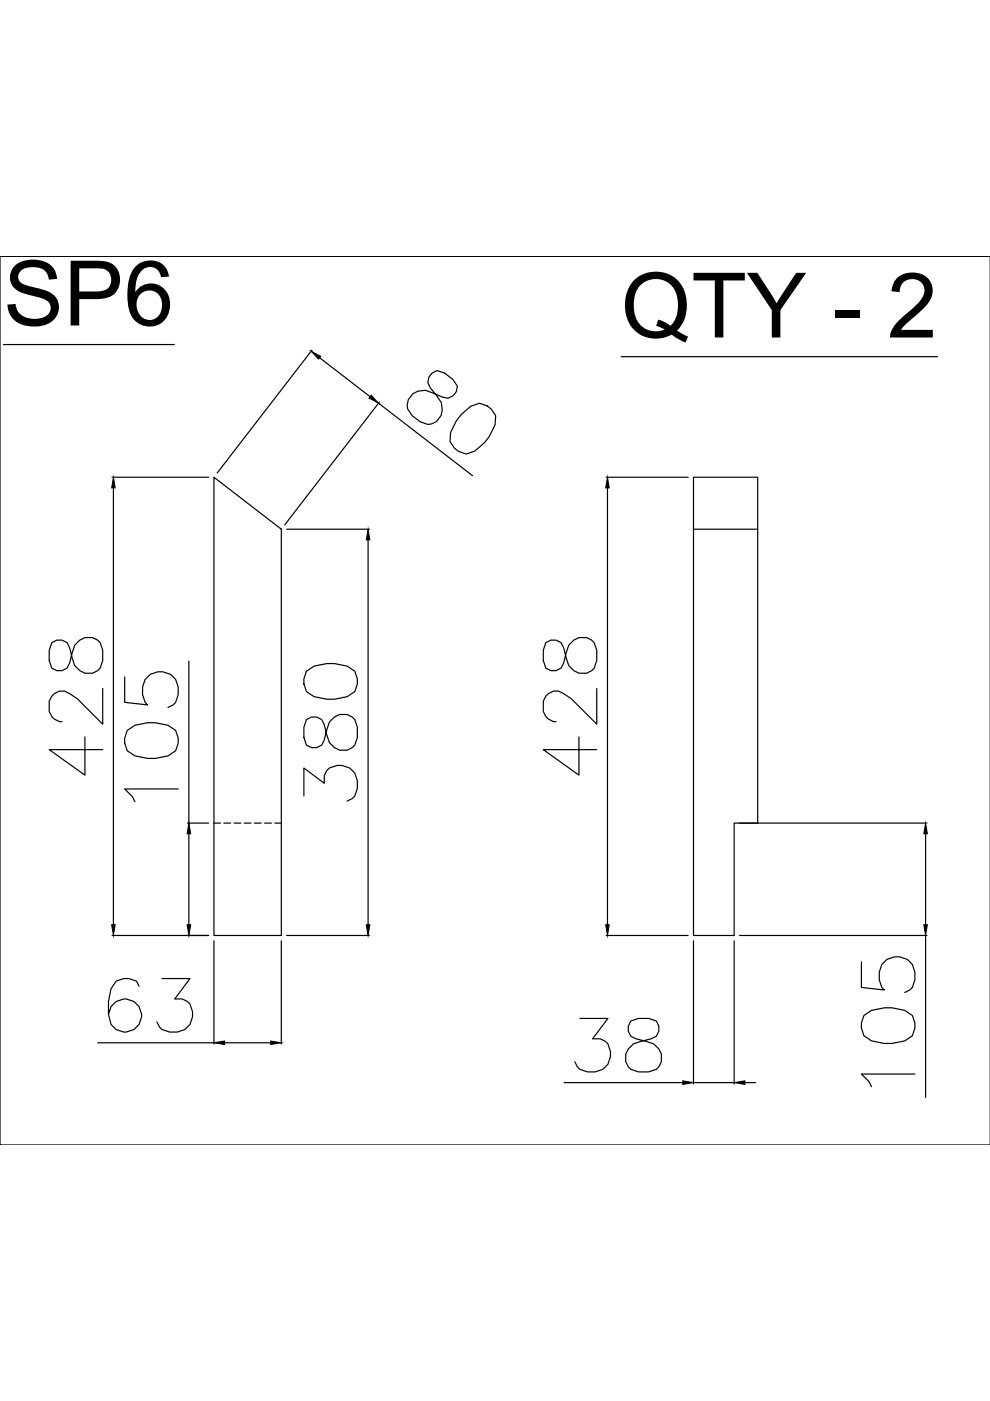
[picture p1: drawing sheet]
<svg xmlns="http://www.w3.org/2000/svg" width="210mm" height="297mm" viewBox="0 0 210 297" stroke-linecap="round" stroke-linejoin="round" font-family="sans-serif">
<defs><g id="words">
<g font-size="19.2">
<text x=".7" y="69">SP6</text>
<text x="131.7" y="71.6">QTY - 2 S</text>
</g>
</g></defs>
<!-- layer: 0 -->
<g fill="none" stroke="#000" stroke-width=".25">
<path d="M0 54.3h.1M0 54.3v188.5h210M0 54.3h210M.7 73.1h36.2M66.1 74.2l-20.1 26.1M67.8 75.8l10.7 8.3M91.6 79.1l-.7 .8-.2 1.2 .5 1.1 1.4 1.8a3.4 3.4 0 0 1 1.1 3.6 3.4 3.4 0 0 1-3 2.4l-1.6-.6-1.7-1.3a2.98 2.98 0 0 1-1-3 2.98 2.98 0 0 1 2.2-2.2l1.5-.2 3.7 1.5a2.3 2.3 0 0 0 3.2-2.3l-1-1.4-1.7-1.4-1.6-.5zM131.7 75.6h67.1M80.3 85.5l19.9 15.4M80.4 85.3l-20.1 26M97.7 87.9l2.1-1.8 1.9-.6 1.6 .6 .8 .6 1 1.4-.1 2-1.3 2.4-.9 1.3-2.1 1.8-1.9 .7-1.6-.6-.8-.7-1-1.4 .1-1.9 1.3-2.5zM23.8 101.2h20.4"/>
<path d="M24 103.4v92.7M45.4 101.2l14.2 11v86.1h-14.2zM60.8 112.2h17.5M78 114.5v81.6M128.5 101.2h17.4M128.8 103.4v92.7M147 101.2h13.6v73.3h-4.9v23.8h-8.7zM147 112.2h13.6M11 136.3l-.6 1.6v2.1l.6 1.7a2.3 2.3 0 0 0 3.8-1.1l.5-2.2a3.4 3.4 0 0 1 2.2-3.1 3.4 3.4 0 0 1 3.7 1l.6 1.6v2.1a2.97 2.97 0 0 1-1.8 2.6 2.97 2.97 0 0 1-3.1-.4l-1.1-1.1-1-3.8a2.3 2.3 0 0 0-3.8-1zM115.7 136.3l-.5 1.6v2.1l.5 1.7a2.29 2.29 0 0 0 3.8-1.1l.5-2.2a3.4 3.4 0 0 1 2.3-3.1 3.4 3.4 0 0 1 3.7 1l.5 1.6v2.1a2.97 2.97 0 0 1-1.7 2.6 2.97 2.97 0 0 1-3.1-.4l-1.1-1.1-1.1-3.8a2.29 2.29 0 0 0-3.8-1zM18 156.2v8.1l-7.6-5.4h11.4M21.8 146v7.5l-5.4-5.4-1.6-1a2.7 2.7 0 0 0-4.4 1.6v2.1a2.81 2.81 0 0 0 2.7 2.2"/>
<path d="M26.4 143.5v5.4l4.9 .6a4.4 4.4 0 0 1 .5-6.5 3.9 3.9 0 0 1 4.5 .1 3.9 3.9 0 0 1 1.5 4.2l-.6 1.6-.5 .6-1.1 .5M27 154.9l1.6-1.1 2.7-.6h1.6l2.7 .6 1.6 1.1 .6 1.6v1.1l-.6 1.6-1.6 1.1-2.7 .5h-1.6l-2.7-.5-1.6-1.1-.6-1.6v-1.1zM40 140.2v34.3M65 152.6l-.6 1.6v2.2l.6 1.6a2.29 2.29 0 0 0 3.7-1.1l.6-2.2a3.4 3.4 0 0 1 2.2-3.1 3.4 3.4 0 0 1 3.7 1l.6 1.6v2.2a2.97 2.97 0 0 1-1.8 2.5 2.97 2.97 0 0 1-3.1-.4l-1.1-1.1-1.1-3.8a2.29 2.29 0 0 0-3.7-1zM65 142.3l1.6-1.1 2.7-.5h1.6l2.7 .5 1.6 1.1 .6 1.6v1.1l-.6 1.6-1.6 1.1-2.7 .5h-1.6l-2.7-.5-1.6-1.1-.6-1.6v-1.1zM122.7 156.2v8.1l-7.5-5.4h11.3M126.5 146v7.5l-5.4-5.4-1.6-1a2.69 2.69 0 0 0-4.3 1.6v2.1a2.81 2.81 0 0 0 2.7 2.2M37.8 167.3h-11.4l1.7 1.6 .5 1.1M39.8 174.5h4.4M40 176.8v19.3M64.4 168.8v-6l4.3 3.3a3.1 3.1 0 0 1 3.8-3.8 3.8 3.8 0 0 1 3.3 4.8l-.6 1.7-.5 .5-1.1 .5M156.8 174.5h39.7"/>
<path d="M196.2 176.8v19.3M23.8 198.3h20.4M45.4 199.5v21.9M59.6 199.5v21.9M60.8 198.3h17.5M128.5 198.3h17.4M147 199.5v30.3M155.7 199.5v30.3M156.8 198.3h39.7M196.2 198.3v34.4M29.5 209.1l-.6-1.1-1.6-.5h-1.1l-1.6 .5-1.1 1.6-.5 2.7v2.7l.5 2.2a3.5 3.5 0 0 0 5.7 .4 3.5 3.5 0 0 0-1.4-5.6 3.5 3.5 0 0 0-4.8 3M34.3 207.5h6l-3.3 4.3a3.1 3.1 0 0 1 3.8 3.8 3.8 3.8 0 0 1-4.8 3.2l-1.7-.5-.5-.6-.5-1"/>
<path d="M122.9 215.9h6l-3.3 4.3a3.1 3.1 0 0 1 3.8 3.8 3.8 3.8 0 0 1-4.8 3.3l-1.7-.6-.5-.5-.5-1.1M133.8 216.5a2.29 2.29 0 0 0 1 3.7l2.2 .6a3.4 3.4 0 0 1 3.1 2.2 3.4 3.4 0 0 1-1 3.7l-1.6 .6h-2.1a2.97 2.97 0 0 1-2.6-1.8 2.97 2.97 0 0 1 .4-3.1l1.1-1.1 3.8-1.1a2.29 2.29 0 0 0 1-3.7l-1.6-.6h-2.1zM182.6 203.9v5.5l4.9 .5a4.4 4.4 0 0 1 .5-6.5 3.9 3.9 0 0 1 4.5 .1 3.9 3.9 0 0 1 1.5 4.2l-.6 1.7-.5 .5-1.1 .5M183.2 215.3l1.6-1.1 2.7-.5h1.6l2.7 .5 1.6 1.1 .6 1.6v1.1l-.6 1.6-1.6 1.1-2.7 .5h-1.6l-2.7-.5-1.6-1.1-.6-1.6v-1.1zM20.7 221.1h24.7M47.6 221.1h9.8M119.6 229.5h25.2M147 229.5h8.7M157.9 229.5h2.3M194 227.7h-11.4l1.7 1.6 .5 1.1M0 242.8h.1"/>
</g>
<!-- layer: HIDDEN -->
<path d="M45.4 174.5h1.3M47.5 174.5h1.4M49.6 174.5h1.5M51.8 174.5h1.4M53.9 174.5h1.5M56.1 174.5h1.4M58.3 174.5h1.3" fill="none" stroke="#000" stroke-width=".25"/>
<!-- layer: 0 -->
<g fill="#000" stroke="#000" stroke-width=".21">
<path d="M66 74.5l2 1.1-.5 .5zM78.7 83.8l1.6 1.7-2.1-1.1zM24 101.2l.4 2.2h-.7zM78 112.2l.4 2.3h-.7zM128.8 101.2l.4 2.2h-.8zM40 174.5l.4 2.3h-.7zM196.2 174.5l.4 2.3h-.7zM23.7 196.1h.7l-.4 2.2zM39.7 196.1h.7l-.4 2.2zM77.7 196.1h.7l-.4 2.2zM128.4 196.1h.8l-.4 2.2zM195.9 196.1h.7l-.4 2.2z"/>
<path d="M45.4 221.1l2.2-.4v.8zM57.4 220.7l2.2 .4-2.2 .4zM144.8 229.2l2.2 .3-2.2 .4zM155.7 229.5l2.2-.3v.7z"/>
</g>
<use href="#words"/>
</svg>
